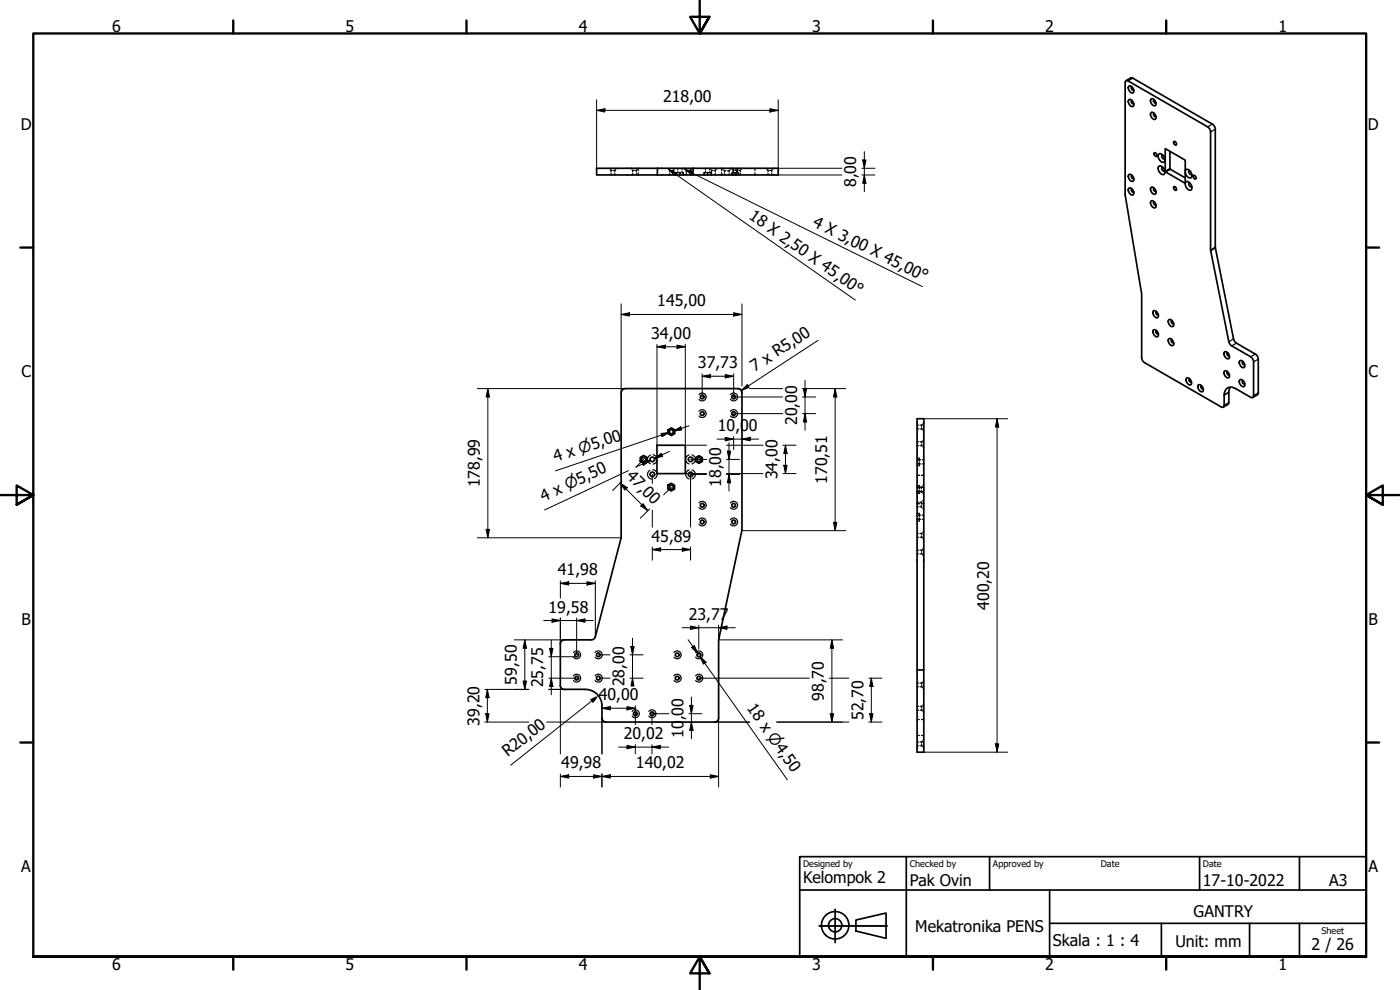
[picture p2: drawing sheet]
<svg xmlns="http://www.w3.org/2000/svg" width="420mm" height="297mm" viewBox="0 0 420 297" stroke-linecap="round" stroke-linejoin="round" font-family="sans-serif">
<defs><g id="words">
<g font-size="4.8">
<text x="33.7" y="9.6">6</text>
<text x="103.7" y="9.6">5</text>
<text x="173.7" y="9.6">4</text>
<text x="243.7" y="9.6">3</text>
<text x="313.7" y="9.6">2</text>
<text x="383.7" y="9.6">1</text>
<text x="199" y="30.7">218,00</text>
<text x="6.2" y="38.9">D</text>
<text x="410.5" y="38.9">D</text>
<text x="257" y="56.2" transform="rotate(-90 257 56.2)">8,00</text>
<text x="224.5" y="65.5" transform="rotate(35 224.5 65.5)">18 X 2,50 X 45,00°</text>
<text x="243.7" y="67.8" transform="rotate(26 243.7 67.8)">4 X 3,00 X 45,00°</text>
<text x="197.3" y="92">145,00</text>
<text x="195.4" y="101.6">34,00</text>
<text x="6.4" y="113.2">C</text>
<text x="209.5" y="110.5">37,73</text>
<text x="226.5" y="111.6" transform="rotate(-33 226.5 111.6)">7 x R5,00</text>
<text x="410.7" y="113.2">C</text>
<text x="215.4" y="129.4">10,00</text>
<text x="239.2" y="127.6" transform="rotate(-90 239.2 127.6)">20,00</text>
<text x="166.7" y="138.8" transform="rotate(-19 166.7 138.8)">4 x ⌀5,00</text>
<text x="187.7" y="143.2" transform="rotate(45 187.7 143.2)">47,00</text>
<text x="233.3" y="143.8" transform="rotate(-90 233.3 143.8)">34,00</text>
<text x="144" y="146.3" transform="rotate(-90 144 146.3)">178,99</text>
<text x="216.4" y="146.1" transform="rotate(-90 216.4 146.1)">18,00</text>
<text x="248.2" y="145.2" transform="rotate(-90 248.2 145.2)">170,51</text>
<text x="163.1" y="150.5" transform="rotate(-25 163.1 150.5)">4 x ⌀5,50</text>
<text x="195.5" y="162.5">45,89</text>
<text x="167.4" y="172.6">41,98</text>
<text x="164.6" y="183.8">19,58</text>
<text x="206.7" y="186">23,77</text>
<text x="296.8" y="183" transform="rotate(-90 296.8 183)">400,20</text>
<text x="6.4" y="187.4">B</text>
<text x="410.7" y="187.4">B</text>
<text x="155.1" y="205.4" transform="rotate(-90 155.1 205.4)">59,50</text>
<text x="163" y="206.2" transform="rotate(-90 163 206.2)">25,75</text>
<text x="187.4" y="206" transform="rotate(-90 187.4 206)">28,00</text>
<text x="179.7" y="210.1">40,00</text>
<text x="224" y="212.5" transform="rotate(55 224 212.5)">18 x ⌀4,50</text>
<text x="247.3" y="210.3" transform="rotate(-90 247.3 210.3)">98,70</text>
<text x="143.9" y="217.7" transform="rotate(-90 143.9 217.7)">39,20</text>
<text x="187.2" y="221.7">20,02</text>
<text x="205.1" y="221.4" transform="rotate(-90 205.1 221.4)">10</text>
<text x="205.1" y="216.1" transform="rotate(-90 205.1 216.1)">,00</text>
<text x="259.1" y="216.1" transform="rotate(-90 259.1 216.1)">52,70</text>
<text x="152.4" y="227.2" transform="rotate(-38 152.4 227.2)">R20,00</text>
<text x="168.4" y="230.6">49,98</text>
<text x="190.9" y="230.6">140,02</text>
<text x="6.4" y="261.7">A</text>
<text x="410.7" y="261.7">A</text>
<text x="241" y="265.1">Kelompok 2</text>
<text x="273" y="266">Pak Ovin</text>
<text x="361" y="266">17-10-2022</text>
<text x="398.9" y="265.9">A3</text>
<text x="358.2" y="275.1">GANTRY</text>
<text x="274.7" y="279.5">Mekatronika PENS</text>
<text x="316" y="283.8">Skala : 1 : 4</text>
<text x="352.8" y="284.2">Unit: mm</text>
<text x="393.6" y="285">2 / 26</text>
<text x="33.7" y="290.9">6</text>
<text x="103.7" y="290.9">5</text>
<text x="173.7" y="290.9">4</text>
<text x="243.7" y="290.9">3</text>
<text x="313.7" y="290.9">2</text>
<text x="383.7" y="290.9">1</text>
</g>
<g font-size="2.7">
<text x="241" y="260.1">Designed by</text>
<text x="273" y="260.1">Checked by</text>
<text x="298" y="260.1">Approved by</text>
<text x="330.3" y="260">Date</text>
<text x="361" y="260">Date</text>
<text x="396.6" y="280.1">Sheet</text>
</g>
</g></defs>
<!-- layer: Visible (ISO) -->
<g fill="none" stroke="#000" stroke-width=".51">
<path d="M337.8 24.3l.3-.1 .5 .1 23.8 13.8 .8 .9 .1 36.3 5.6 27.5 .8 1 5.9 3.4 .6 1.1-.1 10.8-.3 .2-.5-.1-4.4-2.6a2.12 2.12 0 0 0-2.4-.3 2.12 2.12 0 0 0-1.1 2.2l-.1 3.3-.2 .4h-.4l-23.2-13.4-.7-.9-.2-19.7-4.9-29.8zM337.9 24.2l1.4-.8 .7 .1 23.8 13.7 .8 1 .1 36 5.6 27.8 .8 1 5.9 3.4 .6 1.1v10.4l-.2 .5-1.4 .9M338.8 30a1.27 1.27 0 0 1 1.2 .6 1.27 1.27 0 0 1 0 1.4 1.46 1.46 0 0 1-1.2-2zM338.8 25.9a1.28 1.28 0 0 1 1.2 .6 1.28 1.28 0 0 1 0 1.4 1.46 1.46 0 0 1-1.2-2zM339.7 30.1a.54 .54 0 0 0-.1 .7 .54 .54 0 0 0 .7 .3M339.7 26.1a.55 .55 0 0 0-.1 .6 .55 .55 0 0 0 .7 .3M345.4 33.8a1.27 1.27 0 0 1 1.3 .6 1.27 1.27 0 0 1 0 1.4 1.46 1.46 0 0 1-1.3-2zM345.4 29.7a1.27 1.27 0 0 1 1.3 .6 1.27 1.27 0 0 1 0 1.4 1.46 1.46 0 0 1-1.3-2zM346.4 34a.54 .54 0 0 0-.1 .7 .54 .54 0 0 0 .6 .2M346.4 29.9a.54 .54 0 0 0-.1 .7 .54 .54 0 0 0 .6 .2M179 50.5h54.6v2h-54.6zM197.3 50.5v2"/>
<path d="M338.8 56.5a1.26 1.26 0 0 1 1.2 .6 1.26 1.26 0 0 1 0 1.4 1.45 1.45 0 0 1-1.2-2zM338.8 52.4a1.26 1.26 0 0 1 1.2 .6 1.26 1.26 0 0 1 0 1.4 1.45 1.45 0 0 1-1.2-2zM339.7 56.7a.55 .55 0 0 0-.1 .7 .55 .55 0 0 0 .7 .2M339.7 52.6a.54 .54 0 0 0-.1 .7 .54 .54 0 0 0 .7 .2M345.4 56.3a1.26 1.26 0 0 1 1.3 .6 1.26 1.26 0 0 1 0 1.4 1.45 1.45 0 0 1-1.3-2zM346.4 56.4a.55 .55 0 0 0-.1 .7 .55 .55 0 0 0 .6 .3M346.5 45.8a.63 .63 0 0 1 .6 .4 .63 .63 0 0 1-.2 .7l-.4-.3zM347.7 50a1.21 1.21 0 0 1 1.8 1 .83 .83 0 0 1-.2 1.3 .83 .83 0 0 1-1.2-.5l-.5-1zM347.7 46.3a1.31 1.31 0 0 1 1.9 1.4 .78 .78 0 0 1-.5 1.1 .78 .78 0 0 1-1-.7l-.5-1zM348.9 50.2a.66 .66 0 0 0-.1 .8 .66 .66 0 0 0 .7 .3M348.9 46.5a.66 .66 0 0 0-.1 .8 .66 .66 0 0 0 .7 .3M351.1 45.4v5.3l4.6 2.7"/>
<path d="M351.1 50.7l-1.4 .8M352.3 56a.63 .63 0 0 1 .7 .4 .63 .63 0 0 1-.2 .7l-.6-.6zM352.3 42.4a.63 .63 0 0 1 .7 .4 .63 .63 0 0 1-.2 .7l-.6-.6zM355.7 54.9a.9 .9 0 0 1 1-.4 .9 .9 0 0 1 .7 .8 .98 .98 0 0 1 .4 1 .98 .98 0 0 1-.8 .8 2.04 2.04 0 0 1-1.3-2.1M355.7 51.2a.93 .93 0 0 1 1-.4 .93 .93 0 0 1 .7 .9l.2 .3a.84 .84 0 0 1-.2 1.4 .84 .84 0 0 1-1.2-.6l-.5-1M355.7 54.9v.1M355.7 51.2v.6M355.7 51.2v-3.1l-6-3.5v6.9l6 3.5M355.7 51.8v3.1M357 54.8a.66 .66 0 0 0-.1 .9 .66 .66 0 0 0 .8 .3M357 51.1a.67 .67 0 0 0-.1 .9 .67 .67 0 0 0 .8 .3M358.2 52.6a.64 .64 0 0 1 .7 .4 .64 .64 0 0 1-.2 .7l-.6-.6z"/>
<path d="M345.4 60.4a1.22 1.22 0 0 1 1.6 1.4 .7 .7 0 0 1-.8 .6 .7 .7 0 0 1-.6-.7l-.3-.9zM346.4 60.5a.55 .55 0 0 0-.1 .7 .55 .55 0 0 0 .6 .3M346.1 99a1.28 1.28 0 0 1 1.3 .6 1.28 1.28 0 0 1 0 1.4 1.48 1.48 0 0 1-1.3-2zM346.1 93.3a1.28 1.28 0 0 1 1.3 .6 1.28 1.28 0 0 1 0 1.4 1.48 1.48 0 0 1-1.3-2zM347.1 99.2a.55 .55 0 0 0-.1 .7 .55 .55 0 0 0 .6 .2M347.1 93.5a.55 .55 0 0 0-.1 .7 .55 .55 0 0 0 .6 .2M350.7 96a1.26 1.26 0 0 1 1.3 .6 1.26 1.26 0 0 1 0 1.4 1.45 1.45 0 0 1-1.3-2zM351.7 96.1a.55 .55 0 0 0-.1 .7 .55 .55 0 0 0 .6 .3M350.7 101.7a1.26 1.26 0 0 1 1.3 .6 1.26 1.26 0 0 1 0 1.4 1.45 1.45 0 0 1-1.3-2zM351.7 101.9a.55 .55 0 0 0-.1 .6 .55 .55 0 0 0 .6 .3M356.1 113.5a1.28 1.28 0 0 1 1.2 .6 1.28 1.28 0 0 1 0 1.4 1.46 1.46 0 0 1-1.2-2zM357 113.7a.55 .55 0 0 0-.1 .7 .55 .55 0 0 0 .7 .2"/>
<path d="M359.6 115.6a1.26 1.26 0 0 1 1.3 .5 1.26 1.26 0 0 1 0 1.4 1.47 1.47 0 0 1-1.3-1.9zM360.6 115.7a.55 .55 0 0 0-.1 .7 .55 .55 0 0 0 .6 .2M367.4 118.5l1.4-.8v3.3l-1.7 1.2M367.5 111.4a1.27 1.27 0 0 1 1.2 .5 1.27 1.27 0 0 1 0 1.5 1.46 1.46 0 0 1-1.2-2zM367.5 105.6a1.27 1.27 0 0 1 1.2 .6 1.27 1.27 0 0 1 0 1.4 1.46 1.46 0 0 1-1.2-2zM368.4 111.5a.55 .55 0 0 0-.1 .7 .55 .55 0 0 0 .7 .3M368.4 105.8a.54 .54 0 0 0-.1 .7 .54 .54 0 0 0 .7 .2M369.2 116.2l-.4 1.5M372 108.3a1.28 1.28 0 0 1 1.3 .6 1.28 1.28 0 0 1 0 1.4 1.48 1.48 0 0 1-1.3-2zM372 114a1.28 1.28 0 0 1 1.3 .6 1.28 1.28 0 0 1 0 1.4 1.48 1.48 0 0 1-1.3-2zM373 114.2a.55 .55 0 0 0-.1 .7 .55 .55 0 0 0 .6 .2M373 108.5a.55 .55 0 0 0-.1 .6 .55 .55 0 0 0 .6 .3"/>
<path d="M192.2 137.2l.9-.5 1.1 .5v1.2l-1 .6-1-.6zM197.2 133.6h8.5v8.5h-8.5zM200.5 129l1-.6 1 .6v1.1l-1 .6-1-.6zM208.8 137.3l1-.6 1 .6v1.2l-1 .5-1-.5zM275.2 125.6h2v100.1h-2zM200.4 145.6l1-.6 1 .6v1.1l-1 .6-1-.6zM186.4 161.2v-43.3a1.26 1.26 0 0 1 1.3-1.3h33.7a1.26 1.26 0 0 1 1.3 1.3v41.2l-7 32.9v23.4a1.26 1.26 0 0 1-1.3 1.3l-32.5-.1a1.22 1.22 0 0 1-1.2-1.2 8.7 8.7 0 0 0-.8-6.2 5 5 0 0 0-4.2-2.4h-6.3a1.22 1.22 0 0 1-1.3-1.2l.1-12.4M186.4 161.2l-7.9 30.2-.4 .4-.6 .2h-8.1a1.26 1.26 0 0 0-1.3 1.2M275.2 201h2"/>
<circle cx="210.7" cy="119.1" r=".56"/>
<circle cx="220.2" cy="119.1" r=".56"/>
<circle cx="193.2" cy="137.9" r=".62"/>
<circle cx="195.8" cy="137.8" r=".69"/>
<circle cx="201.5" cy="129.5" r=".62"/>
<circle cx="207.3" cy="137.8" r=".69"/>
<circle cx="209.8" cy="137.9" r=".62"/>
<circle cx="210.7" cy="124.1" r=".56"/>
<circle cx="220.2" cy="124.1" r=".56"/>
<circle cx="195.8" cy="142.3" r=".69"/>
<circle cx="201.5" cy="146.2" r=".62"/>
<circle cx="207.3" cy="142.3" r=".69"/>
<circle cx="210.7" cy="156.6" r=".56"/>
<circle cx="210.7" cy="151.6" r=".56"/>
<circle cx="220.2" cy="151.6" r=".56"/>
<circle cx="220.2" cy="156.6" r=".56"/>
<circle cx="173.1" cy="196.5" r=".56"/>
<circle cx="179.6" cy="196.5" r=".56"/>
<circle cx="203.2" cy="196.5" r=".56"/>
<circle cx="209.7" cy="196.5" r=".56"/>
<circle cx="173.1" cy="203.5" r=".56"/>
<circle cx="179.6" cy="203.5" r=".56"/>
<circle cx="190.7" cy="214.2" r=".56"/>
<circle cx="195.7" cy="214.2" r=".56"/>
<circle cx="203.2" cy="203.5" r=".56"/>
<circle cx="209.7" cy="203.5" r=".56"/>
</g>
<!-- layer: Visible Narrow (ISO) -->
<path d="M340 23.5l-1.4 .8M363.8 37.2l-1.4 .9M364.7 38.8l-1.4 .8M364.7 74.2l-1.4 .8M364.8 74.4l-1.5 .9M370.2 101.7l-1.4 .8M371.1 103l-1.4 .8M376.7 106.2l-1.4 .8M377.6 117.9l-1.4 .8M377.6 107.8l-1.4 .8M368.8 120.8l-1.4 .8" fill="none" stroke="#000" stroke-width=".36"/>
<!-- layer: Hidden (ISO) -->
<g fill="none" stroke="#000" stroke-width=".36">
<path d="M182.8 50.5l.2 .2M183.2 50.9l.2 .2M183.4 51.1v.5M183.4 52v.5M183.4 51.1h.3M184.1 51.1h.4M184.5 51.1v.5M184.5 52v.5M184.7 50.9l-.2 .2M185.1 50.5l-.2 .2M189.3 50.5l.2 .2M189.7 50.9l.2 .2"/>
<path d="M189.9 51.1v.5M189.9 52v.5M189.9 51.1h.3M190.6 51.1h.4M191 51.1v.5M191 52v.5M191.2 50.9l-.2 .2M191.5 50.5v.7M191.5 51.8v.7M191.6 50.5l-.2 .2M200.4 50.5l.2 .2M200.8 50.9l.2 .2"/>
<path d="M201 51.1v.5M201 52v.5M201 51.1h.4M201.7 51.1h.4M202.1 51.1v.5M202.1 52v.5M202.3 50.9l-.2 .2M202.7 50.5l-.2 .2M203 52.3v.2M203.4 51.4v.4h-.4v.3l.1-.3M203.4 50.5v.4M203.7 51.8h.3"/>
<path d="M204 52.3v.2M204 51.8v.3M204.4 51.8h-.4v.3M204.7 51.4v.4h.3M204.7 50.5v.4M205 51.8v.3zM205 52.3v.2M205.2 50.5l.3 .2M205.4 50.5l.2 .2M205.7 51l.3 .3M205.8 50.9l.2 .2M206 51.3v.4"/>
<path d="M206 52.1v.4M206 51.3h.4M206 51.1v.5M206 52v.5M206 51.1h.4M206.7 51.1h.4M206.9 51.3h.4M207.1 51.1v.5M207.1 52v.5M207.3 50.9l-.2 .2M207.3 51.3v.4M207.3 52.1v.4"/>
<path d="M207.6 51l-.3 .3M207.7 50.5l-.2 .2M207.8 50.8l.3-.3-.1 .7M208 51.8v.7M208 50.5h.1M211.3 51.8v.3v-.3M211.3 52.3v.2M211.3 51.8h.1M211.4 52.3v.2M211.8 51.4l-.1 .4h-.3v.3v-.3M211.8 50.5v.4M212 51.8h.3l.1 .3v-.3h.3"/>
<path d="M212.3 52.3v.2M212.9 50.5l.2 .2M213 51.4v.4h.4M213 50.5v.4M213.3 51.8v.3M213.3 52.3v.2M213.3 50.9l.3 .2M213.4 51.8v.3zM213.4 52.3v.2M213.6 51.1v.5M213.6 52v.5M213.6 51.1h.3"/>
<path d="M214.3 51.1h.4M214.7 51.1v.5M214.7 52v.5M214.9 50.9l-.2 .2M215.3 50.5l-.2 .2M216.6 50.5v.7M216.6 51.8v.7M216.7 50.5l.2 .2M217.2 51l.2 .3M217.4 51.3v.4M217.4 52.1v.4M217.4 51.3h.5"/>
<path d="M218.4 51.3h.4M218.8 51.3v.4M218.8 52.1v.4M219.1 51l-.3 .3M219.4 50.5l.2 .2M219.6 50.5l-.3 .2M219.6 52.3v.2M219.7 51.8l-.1 .3v-.3h.4M219.8 50.9l.2 .2M220 50.5v.4M220 51.1v.7M220 52v.5"/>
<path d="M220 51.1h.4M220.3 51.8h.4v.3v-.3h.3M220.4 50.5l.2 .2M220.7 52.3v.2M220.7 51.1h.7M220.9 50.9l.2 .7M221.1 52v.5M221.2 52v.5M221.3 51.4v.4h.4M221.3 50.5v.4M221.4 50.9l-.2 .7M221.7 51.8v.3z"/>
<path d="M221.7 52.3v.2M221.8 50.5l-.2 .2M221.8 51.1h.4M222.2 51.1v.5M222.2 52v.5M222.4 50.9l-.2 .2M222.8 50.5l-.2 .2M226.5 50.5v.7M226.5 51.8v.7M229.9 50.5l.2 .2M230.3 50.9l.2 .2M230.5 51.1v.5"/>
<path d="M230.5 52v.5M230.5 51.1h.4M231.2 51.1h.4M231.6 51.1v.5M231.6 52v.5M231.8 50.9l-.2 .2M232.2 50.5l-.2 .2M209.8 118.4a1.18 1.18 0 0 1 1.7-.2 1.18 1.18 0 0 1 0 1.8 1.18 1.18 0 0 1-1.7-.2M219.2 118.4a1.19 1.19 0 0 1 1.8-.2 1.19 1.19 0 0 1 0 1.8 1.19 1.19 0 0 1-1.8-.2M195.2 136.5a1.43 1.43 0 0 0-.9 1.3 1.43 1.43 0 0 0 .9 1.4M196 136.4l.8 .4 .4 .7M197.2 138.2l-.4 .6-.8 .4"/>
<path d="M206.8 136.5a1.42 1.42 0 0 0-1 1.3 1.42 1.42 0 0 0 1 1.4M207.7 136.5a1.42 1.42 0 0 1 1 1.3 1.42 1.42 0 0 1-1 1.4M209.8 123.4a1.18 1.18 0 0 1 1.7-.2 1.18 1.18 0 0 1 0 1.8 1.18 1.18 0 0 1-1.7-.2M219.2 123.4a1.19 1.19 0 0 1 1.8-.2 1.19 1.19 0 0 1 0 1.8 1.19 1.19 0 0 1-1.8-.2M275.2 139.7h.3M275.2 139.2h.3M275.2 138h.3M275.2 137.4h.3M275.2 133.7h.5M275.2 132.6h.5M275.2 128.7h.5M275.2 127.6h.5"/>
<path d="M275.7 137.4l.2 .2M275.9 137.8v.2M275.9 138.8v.4M275.9 139.5l-.2 .2M276.1 133.7h.5M276.1 132.6h.5M276.1 128.7h.5M276.1 127.6h.5M276.4 139.2h-.7l.2 .1M276.4 138h-.7h.2v.4M276.6 127.6v.3M276.6 128.3v.4"/>
<path d="M276.6 132.6v.3M276.6 133.3v.4M276.6 133.7l.2 .2M276.6 128.7l.2 .2M276.8 139.2h.4M276.8 138h.4M276.8 132.4l-.2 .2M276.8 127.4l-.2 .2M277 134.1l.2 .2M277 129.1l.2 .2M277.2 131.9l-.2 .3M277.2 126.9l-.2 .3"/>
<path d="M195.1 141.1a1.44 1.44 0 0 0-.7 1.5 1.44 1.44 0 0 0 1.2 1.2M195.9 140.9l.9 .5 .4 .6M197.2 142.1l-.1 .7-.7 .8M206.8 141a1.43 1.43 0 0 0-1 1.3 1.43 1.43 0 0 0 1 1.4M207.7 141a1.43 1.43 0 0 1 1 1.3 1.43 1.43 0 0 1-1 1.4M209.8 155.9a1.18 1.18 0 0 1 1.7-.2 1.18 1.18 0 0 1 0 1.8 1.18 1.18 0 0 1-1.7-.2M209.8 150.9a1.18 1.18 0 0 1 1.7-.2 1.18 1.18 0 0 1 0 1.8 1.18 1.18 0 0 1-1.7-.2M219.2 155.9a1.19 1.19 0 0 1 1.8-.2 1.19 1.19 0 0 1 0 1.8 1.19 1.19 0 0 1-1.8-.2M219.2 150.9a1.19 1.19 0 0 1 1.8-.2 1.19 1.19 0 0 1 0 1.8 1.19 1.19 0 0 1-1.8-.2M275.2 147.4h.3M275.2 148h.3M275.2 146.2h.3"/>
<path d="M275.2 145.7h.3M275.2 146.3h.3M275.2 147.5h.3M275.2 145.8h.3M275.2 148.1h.3M275.2 156.3h.3M275.2 155.8h.3M275.2 154.6h.3M275.2 154h.3M275.2 151.1h.7M275.2 142.6h.7M275.2 152h.5"/>
<path d="M275.2 150.7h.5M275.2 147.6h.5M275.2 146.2h.5M275.7 145.7l.2 .1M275.7 145.8l.2 .2M275.7 154l.2 .2M275.7 147.4h.2M275.7 148h.2M275.7 146.2h.7M275.7 147.5h.7M275.9 146.1l-.2 .2h.2v.4M275.9 155.4v.4h-.2l.2 .1"/>
<path d="M275.9 154.4v.2h-.2h.2v.4M275.9 147.1v.6M275.9 147.9l-.2 .2M275.9 156.1v.2h-.2M275.9 155.8h.5M275.9 154.6h.5M276.1 152h.4M276.1 150.7h.4M276.1 147.6h.4M276.1 146.2h.4M276.5 146.2v.4M276.5 147.1v.5"/>
<path d="M276.5 150.7v.4M276.5 151.6v.4M276.5 152l.2 .3M276.5 147.6l.2 .2M276.6 151.1h.6M276.6 142.6h.6M276.7 150.4l-.2 .3M276.7 145.9l-.2 .3M276.8 146.2h.4M276.8 147.5h.4M276.8 155.8h.4M276.8 154.6h.4"/>
<path d="M276.8 159.9l-.2 .2M277 152.6l.2 .2M277 148l.2 .3M277.2 147v.2M277.2 151.1h.1M277.2 151v.1M277.2 146.5v.3M277.2 149.9l-.2 .3M277.2 145.4l-.2 .3M277.2 159.4l-.2 .2M275.2 166.2h.5M275.2 165.1h.5"/>
<path d="M275.2 161.2h.5M275.2 160.1h.5M276.1 166.2h.5M276.1 165.1h.5M276.1 161.2h.5M276.1 160.1h.5M276.6 160.1v.4M276.6 160.8v.4M276.6 165.1v.3M276.6 165.8v.4M276.6 166.2l.2 .2M276.6 161.2l.2 .2"/>
<path d="M276.8 164.9l-.2 .2M277 166.6l.2 .2M277 161.6l.2 .2M277.2 164.5l-.2 .1M172.1 195.8a1.18 1.18 0 0 1 1.8-.2 1.18 1.18 0 0 1 0 1.8 1.18 1.18 0 0 1-1.8-.2M178.6 195.8a1.18 1.18 0 0 1 1.8-.2 1.18 1.18 0 0 1 0 1.8 1.18 1.18 0 0 1-1.8-.2M202.3 195.8a1.18 1.18 0 0 1 1.7-.2 1.18 1.18 0 0 1 0 1.8 1.18 1.18 0 0 1-1.7-.2M208.8 195.8a1.18 1.18 0 0 1 1.7-.2 1.18 1.18 0 0 1 0 1.8 1.18 1.18 0 0 1-1.7-.2M172.1 202.8a1.18 1.18 0 0 1 1.8-.2 1.18 1.18 0 0 1 0 1.8 1.18 1.18 0 0 1-1.8-.2M178.6 202.8a1.18 1.18 0 0 1 1.8-.2 1.18 1.18 0 0 1 0 1.8 1.18 1.18 0 0 1-1.8-.2M189.7 213.5a1.18 1.18 0 0 1 1.8-.2 1.18 1.18 0 0 1 0 1.7 1.18 1.18 0 0 1-1.8-.2M194.7 213.5a1.18 1.18 0 0 1 1.8-.2 1.18 1.18 0 0 1 0 1.7 1.18 1.18 0 0 1-1.8-.2"/>
<path d="M202.3 202.8a1.18 1.18 0 0 1 1.7-.2 1.18 1.18 0 0 1 0 1.8 1.18 1.18 0 0 1-1.7-.2M208.8 202.8a1.18 1.18 0 0 1 1.7-.2 1.18 1.18 0 0 1 0 1.8 1.18 1.18 0 0 1-1.7-.2M275.2 215.9h.7M275.2 213.1h.5M275.2 211.9h.5M275.2 206.1h.5M275.2 204.9h.5M276.1 213.1h.5M276.1 211.9h.5M276.1 206.1h.5M276.1 204.9h.5M276.6 215.9h.6"/>
<path d="M276.6 204.9v.4M276.6 205.7v.4M276.6 211.9v.4M276.6 212.7v.4M276.6 213.1l.2 .2M276.6 206.1l.2 .2M276.8 211.7l-.2 .2M276.8 204.7l-.2 .2M277 213.5l.2 .2M277 206.5l.2 .2M277.2 211.3l-.2 .2M277.2 204.3l-.2 .2"/>
<path d="M275.2 220.7h.7M275.2 223.7h.5M275.2 222.6h.5M276.1 223.7h.5M276.1 222.6h.5M276.6 220.7h.6M276.6 222.6v.4M276.6 223.4v.3M276.6 223.7l.2 .3M276.8 222.4l-.2 .2M277 224.2l.2 .2M277.2 222l-.2 .2"/>
</g>
<circle cx="208" cy="50.5" r=".18" fill="#000"/>
<!-- layer: Border (ISO) -->
<g fill="none" stroke="#000" stroke-width=".7">
<path d="M70 6.1v3.9M140 6.1v3.9M210 0v10l-2.9-5h5.8l-2.9 5 2.9-5M280 6.1v3.9M350 6.1v3.9M6.1 74.3h3.9M410 74.3h3.9M0 148.5h10l-5-2.8v5.7l5-2.9-5 2.9M420 148.5h-10l5-2.8v5.7l-5-2.9 5 2.9M6.1 222.8h3.9M410 222.8h3.9M10 287v-277h400v277h-400h400"/>
<path d="M70 287v3.9M140 287v3.9M212.9 292l-2.9-5 2.9 5h-5.8l2.9-5v10M280 287v3.9M350 287v3.9"/>
</g>
<!-- layer: Title (ISO) -->
<g fill="none" stroke="#000" stroke-width=".51">
<path d="M240 257h170v30h-170zM272 257v30M297 257v10M360 257v10M390 257v10M240 267h170M245.9 277.8h20.4M250.6 272.8v10M256.9 276l9-2.1v7.6l-9-2.2zM315 277h95M315 267v20M348.6 277v10"/>
<path d="M375 277v10M390 277v10"/>
<circle cx="250.6" cy="277.6" r="4.1"/>
<circle cx="250.6" cy="277.6" r="2"/>
</g>
<!-- layer: 0 -->
<path d="M245.9 277.8h20.4" fill="none" stroke="#000" stroke-width=".3"/>
<!-- layer: Symbol (ISO) -->
<path d="M200.7 50.8l2.3 1-.6 .8zM200.7 50.8l56 39.3M205.6 50.9l2.4 .6-.4 .9zM205.6 50.9l18.7 9.2M224.5 60.2l52.3 25.8" fill="none" stroke="#000" stroke-width=".3"/>
<g fill="#000">
<path d="M200.7 50.8l2.3 1-.6 .8z" fill-rule="evenodd"/>
<path d="M205.6 50.9l2.4 .6-.4 .9z" fill-rule="evenodd"/>
</g>
<!-- layer: Dimension (ISO) -->
<g fill="none" stroke="#000" stroke-width=".3">
<path d="M179 33.1l2.5-.5v1zM179 33.1h54.6M179 29.9v20.6M231.1 32.6l2.5 .5-2.5 .5zM233.6 29.9v20.6h19M233.6 52.5h19M258.6 50.5h4M258.6 52.5h4M258.9 48h1l-.5 2.5zM259.4 52.5l.5 2.5h-1zM259.4 45.5v12M186.4 94.3l2.5-.5v1z"/>
<path d="M186.4 94.3h36.3M186.4 91.2v26.7M220.2 93.8l2.5 .5-2.5 .5zM222.7 91.2v24.7M143.2 116.6h44.5M146.4 116.6l.5 2.5h-1zM146.4 116.6v44.8M197.2 104l2.5-.4v.9zM197.2 104h8.5M197.2 103.3v30.3M203.2 103.6l2.5 .4-2.5 .5zM205.7 103.3v30.3h6.3"/>
<path d="M210.7 112.9l2.5-.5v1zM210.7 112.9h9.5M210.7 112.1v7M217.7 112.4l2.5 .5-2.5 .5zM220.2 112.1v7h14.7M221.4 116.6h.8M222.5 117.2l1.8-1.8 .5 .8zM222.7 117.3v.6M225 116.6h9.9M240.8 119.1h4M240.8 116.6h13M241.1 116.6h1l-.5 2.5z"/>
<path d="M241.6 114.1v15M245.5 102.1l-23 15.1M250.6 116.6l.5 2.5h-1zM250.6 116.6v42.6M192.7 138.8l2.5-.7-2.1 1.5zM193.2 137.8l-.2 .2M195.2 138.1l-4.3 2.1 1.7-1.8M196.4 137.5l2-1.5 .5 .9zM198.4 130.1l2.5-.4-2.2 1.3zM198.5 130.5l2.4-.8-34.2 11.6M200.9 135.4l-4.5 2.1M202.1 129.3l2.2-1.2 .3 .9z"/>
<path d="M206.8 127.7l-4.7 1.6M207.2 137.8h4.8M215.2 131.7h12.5M217.7 131.2l2.5 .5-2.5 .6zM218 137.8h4M218 133.6h11M218.3 135.3h1l-.5 2.5zM218.8 132.8v14.5M220.2 124.1v.9M220.2 131v3.9M220.7 124.1h14.2M222.7 131.7l2.5-.5v1.1z"/>
<path d="M235 133.6h3.9M235.2 139.6h1l-.5 2.5zM235.7 133.6l.5 2.5h-1zM235.7 133.6v8.5M240.8 124.1h4M241.6 124.1l.5 2.5h-1zM277.2 125.6h25.2M299.2 125.6l.5 2.5h-1zM299.2 125.6v100.1M145.9 158.8h1l-.5 2.6zM186.1 144.9l2.1 1.4-.7 .8zM186.1 144.9l8.3 8.3"/>
<path d="M186.6 144.4l-2.7 2.8M188.6 141.2l-25.1 11.8M192.3 151.8l.7-.7 1.4 2.1zM195 152.7l-2.8 2.8M195.8 142.4v2.7M195.8 153.1v5.1M201.5 146.2l-2.3 2.3M205.7 142.1h6.3M212 142.4h-4.8v15.8M218 142.4h4M218 142.1h11M218.8 142.4l.5 2.5h-1z"/>
<path d="M222.6 159.2h31.2M235 142.1h3.9M250.1 156.7h1l-.5 2.5zM143.2 161.4h43.2M168.2 175l2.5-.5v1zM168.2 174.3v5.2M168.2 175h10.5M176.2 174.5l2.5 .5-2.5 .5zM178.7 174.3v16.7M195.8 164.9l2.5-.5v1zM195.8 164.9h11.4M195.8 164.1v4"/>
<path d="M204.7 164.4l2.5 .5-2.5 .5zM207.2 164.1v4M154.3 192h15.1M157.5 192l.5 2.5h-1zM157.5 192v14.8M163.2 186.2h14.9M164.7 197h8.4M165 194.5h.9l-.5 2.5zM165.4 192v16.5M165.7 185.7l2.5 .5-2.5 .5zM168.2 185.4v7.8M173.1 186.2l2.5-.5v1z"/>
<path d="M173.1 185.4v11.1M179.6 196.5h3.5M189.1 196.5h3.9M189.3 194h1l-.5 2.5zM189.8 191.5v12l-.4 2.3M204.7 188.3h16M206.5 191.9l2.9 4.1M207.2 187.8l2.5 .5-2.5 .5zM207.5 194.3l.9-.6 1 2.3zM209.7 187.6v7.1M209.7 195.7v.8M210.1 196.9l1.8 1.8-.8 .6z"/>
<path d="M211.5 199l-1.4-2.1 26.2 37.1M215.7 188.3l2.5-.5v1zM215.7 187.6v4.4h37.1M249.7 192l.5 2.5h-1zM249.7 192v24.6M145.5 216.6h13.2M145.5 206.8h13.2M145.8 214.2h1l-.5 2.4zM146.3 206.8l.5 2.5h-1zM146.3 206.8v9.8M157 204.4h1l-.5 2.4zM164 216.6h17.9"/>
<path d="M164.7 203.5h8.9M164.7 206.8h11M165.4 203.5l.5 2.5h-.9zM168.2 205.6v20.6M178.9 209.3l-25.6 20.3M178.9 209.1l-1.6 .8 .6 .8 1-1.2M180.1 203.5h3M180.7 212.5l2.5-.5v1zM180.7 212.5h10M180.7 215.4v10.8M188.2 212l2.5 .5-2.5 .5zM189.1 203.5h3.9"/>
<path d="M189.8 205.8v-2.3l.5 2.3M190.7 211.7v5.7M200.8 214.2h-5.1v3.2M206.7 214.2h4M207 211.7h1l-.5 2.5zM207.5 216.6l.5 2.5h-1zM207.5 209.2v12.4M209.7 203.5h33.2M214.4 216.6h10.6M215.7 215.4v20.7M233.1 216.6h21.7M248.9 203.5h5.9"/>
<path d="M249.2 214.2h1l-.5 2.4zM260.7 216.6h4M260.7 203.5h4M261 214.2h1l-.5 2.4zM261.5 203.5l.5 2.5h-1zM261.5 203.5v13.1M168.2 233l2.5-.5v1zM168.2 232.2v3.9M168.2 233h47.5M178.2 232.5l2.5 .5-2.5 .5zM180.7 233l2.5-.5v1zM180.7 232.2v3.9"/>
<path d="M185.7 224.2h15M188.2 223.7l2.5 .5-2.5 .4zM190.7 223.4v2.8M195.7 224.2l2.5-.5v.9zM195.7 223.4v2.8M213.2 232.5l2.5 .5-2.5 .5zM277.2 225.7h25.2M298.7 223.2h1l-.5 2.5z"/>
</g>
<g fill="#000">
<path d="M179 33.1l2.5-.5v1z" fill-rule="evenodd"/>
<path d="M231.1 32.6l2.5 .5-2.5 .5z" fill-rule="evenodd"/>
<path d="M258.9 48h1l-.5 2.5z" fill-rule="evenodd"/>
<path d="M259.4 52.5l.5 2.5h-1z" fill-rule="evenodd"/>
<path d="M186.4 94.3l2.5-.5v1z" fill-rule="evenodd"/>
<path d="M220.2 93.8l2.5 .5-2.5 .5z" fill-rule="evenodd"/>
<path d="M146.4 116.6l.5 2.5h-1z" fill-rule="evenodd"/>
<path d="M197.2 104l2.5-.4v.9z" fill-rule="evenodd"/>
<path d="M203.2 103.6l2.5 .4-2.5 .5z" fill-rule="evenodd"/>
<path d="M210.7 112.9l2.5-.5v1z" fill-rule="evenodd"/>
<path d="M217.7 112.4l2.5 .5-2.5 .5z" fill-rule="evenodd"/>
<path d="M222.5 117.2l1.8-1.8 .5 .8z" fill-rule="evenodd"/>
<path d="M241.1 116.6h1l-.5 2.5z" fill-rule="evenodd"/>
<path d="M250.6 116.6l.5 2.5h-1z" fill-rule="evenodd"/>
<path d="M192.7 138.8l2.5-.7-2.1 1.5z" fill-rule="evenodd"/>
<path d="M196.4 137.5l2-1.5 .5 .9z" fill-rule="evenodd"/>
<path d="M198.4 130.1l2.5-.4-2.2 1.3z" fill-rule="evenodd"/>
<path d="M202.1 129.3l2.2-1.2 .3 .9z" fill-rule="evenodd"/>
<path d="M217.7 131.2l2.5 .5-2.5 .6z" fill-rule="evenodd"/>
<path d="M218.3 135.3h1l-.5 2.5z" fill-rule="evenodd"/>
<path d="M222.7 131.7l2.5-.5v1.1z" fill-rule="evenodd"/>
<path d="M235.2 139.6h1l-.5 2.5z" fill-rule="evenodd"/>
<path d="M235.7 133.6l.5 2.5h-1z" fill-rule="evenodd"/>
<path d="M241.6 124.1l.5 2.5h-1z" fill-rule="evenodd"/>
<path d="M299.2 125.6l.5 2.5h-1z" fill-rule="evenodd"/>
<path d="M145.9 158.8h1l-.5 2.6z" fill-rule="evenodd"/>
<path d="M186.1 144.9l2.1 1.4-.7 .8z" fill-rule="evenodd"/>
<path d="M192.3 151.8l.7-.7 1.4 2.1z" fill-rule="evenodd"/>
<path d="M218.8 142.4l.5 2.5h-1z" fill-rule="evenodd"/>
<path d="M250.1 156.7h1l-.5 2.5z" fill-rule="evenodd"/>
<path d="M168.2 175l2.5-.5v1z" fill-rule="evenodd"/>
<path d="M176.2 174.5l2.5 .5-2.5 .5z" fill-rule="evenodd"/>
<path d="M195.8 164.9l2.5-.5v1z" fill-rule="evenodd"/>
<path d="M204.7 164.4l2.5 .5-2.5 .5z" fill-rule="evenodd"/>
<path d="M157.5 192l.5 2.5h-1z" fill-rule="evenodd"/>
<path d="M165 194.5h.9l-.5 2.5z" fill-rule="evenodd"/>
<path d="M165.7 185.7l2.5 .5-2.5 .5z" fill-rule="evenodd"/>
<path d="M173.1 186.2l2.5-.5v1z" fill-rule="evenodd"/>
<path d="M189.3 194h1l-.5 2.5z" fill-rule="evenodd"/>
<path d="M207.2 187.8l2.5 .5-2.5 .5z" fill-rule="evenodd"/>
<path d="M207.5 194.3l.9-.6 1 2.3z" fill-rule="evenodd"/>
<path d="M210.1 196.9l1.8 1.8-.8 .6z" fill-rule="evenodd"/>
<path d="M215.7 188.3l2.5-.5v1z" fill-rule="evenodd"/>
<path d="M249.7 192l.5 2.5h-1z" fill-rule="evenodd"/>
<path d="M145.8 214.2h1l-.5 2.4z" fill-rule="evenodd"/>
<path d="M146.3 206.8l.5 2.5h-1z" fill-rule="evenodd"/>
<path d="M157 204.4h1l-.5 2.4z" fill-rule="evenodd"/>
<path d="M165.4 203.5l.5 2.5h-.9z" fill-rule="evenodd"/>
<path d="M177.3 209.9l2.3-1.1-1.7 1.9z" fill-rule="evenodd"/>
<path d="M180.7 212.5l2.5-.5v1z" fill-rule="evenodd"/>
<path d="M188.2 212l2.5 .5-2.5 .5z" fill-rule="evenodd"/>
<path d="M189.8 203.5l.5 2.5h-1z" fill-rule="evenodd"/>
<path d="M207 211.7h1l-.5 2.5z" fill-rule="evenodd"/>
<path d="M207.5 216.6l.5 2.5h-1z" fill-rule="evenodd"/>
<path d="M249.2 214.2h1l-.5 2.4z" fill-rule="evenodd"/>
<path d="M261 214.2h1l-.5 2.4z" fill-rule="evenodd"/>
<path d="M261.5 203.5l.5 2.5h-1z" fill-rule="evenodd"/>
<path d="M168.2 233l2.5-.5v1z" fill-rule="evenodd"/>
<path d="M178.2 232.5l2.5 .5-2.5 .5z" fill-rule="evenodd"/>
<path d="M180.7 233l2.5-.5v1z" fill-rule="evenodd"/>
<path d="M188.2 223.7l2.5 .5-2.5 .4z" fill-rule="evenodd"/>
<path d="M195.7 224.2l2.5-.5v.9z" fill-rule="evenodd"/>
<path d="M213.2 232.5l2.5 .5-2.5 .5z" fill-rule="evenodd"/>
<path d="M298.7 223.2h1l-.5 2.5z" fill-rule="evenodd"/>
</g>
<use href="#words"/>
</svg>
